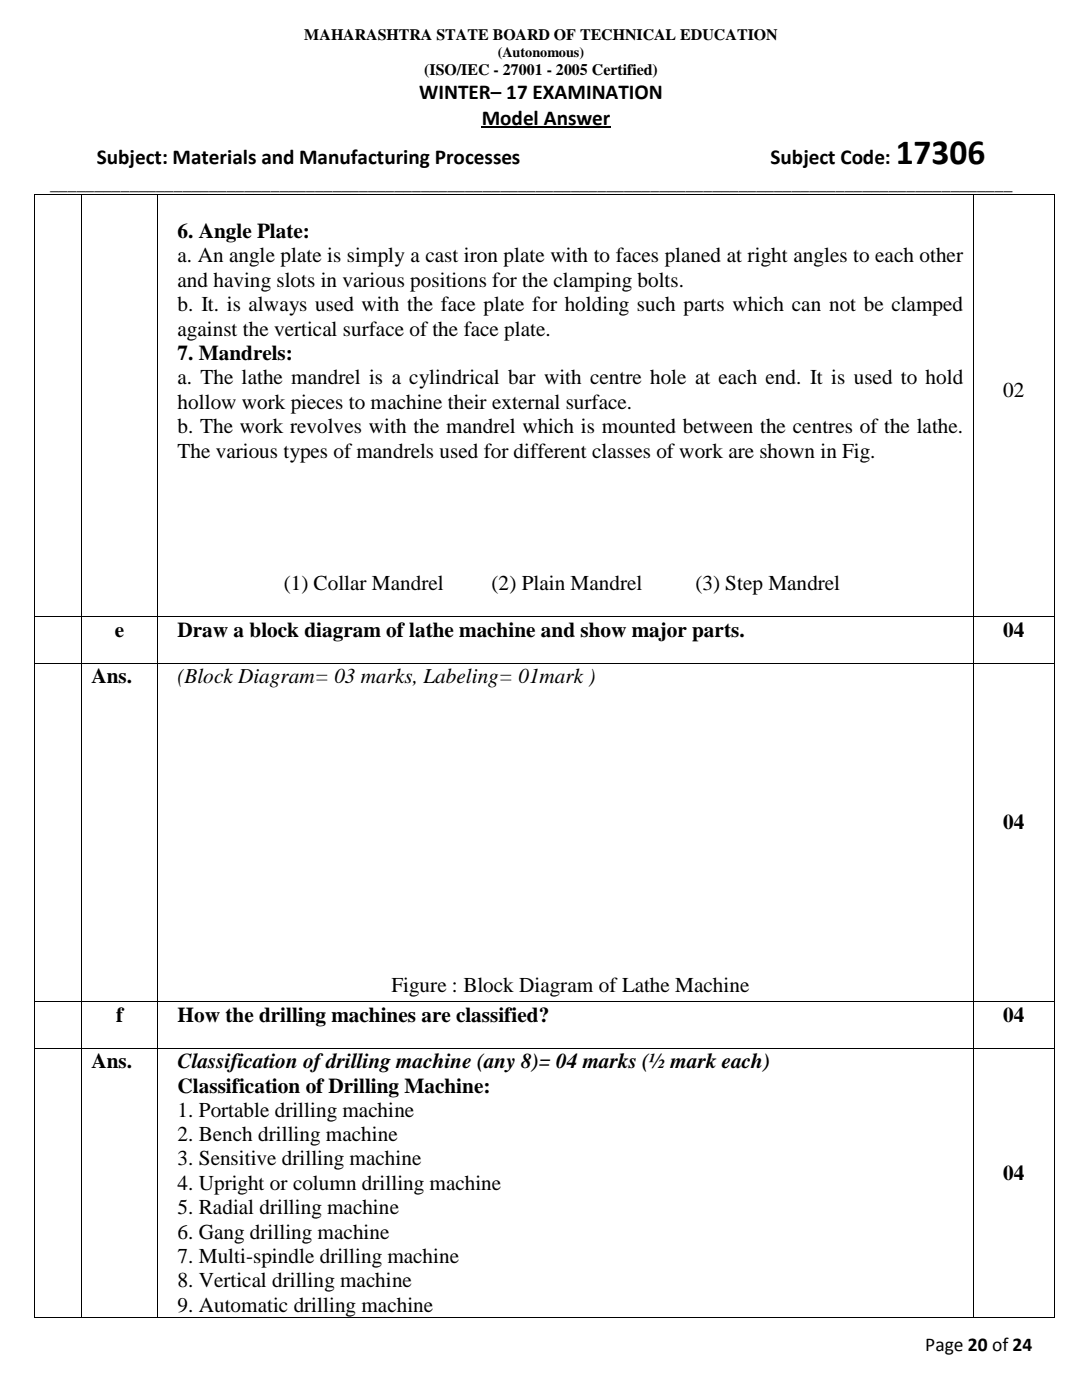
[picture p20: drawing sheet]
<svg xmlns="http://www.w3.org/2000/svg" width="216mm" height="279mm" viewBox="0 0 216 279" stroke-linecap="round" stroke-linejoin="round" font-family="sans-serif">
<defs><g id="words">
<text font-size="7.1" x="178.7" y="32.7">17306</text>
<g font-size="4.2">
<text x="83.6" y="19.7">WINTER– 17 EXAMINATION</text>
<text x="96.1" y="24.8">Model Answer</text>
<text x="19.3" y="32.7">Subject: Materials and Manufacturing Processes</text>
<text x="153.7" y="32.7">Subject Code:</text>
<text x="35.4" y="47.6">6. Angle Plate:</text>
<text x="35.4" y="52.4">a. An angle plate is simply a cast iron plate with to faces planed at right angles to each other</text>
<text x="35.4" y="57.2">and having slots in various positions for the clamping bolts.</text>
<text x="35.4" y="62.1">b. It. is always used with the face plate for holding such parts which can not be clamped</text>
<text x="35.4" y="67">against the vertical surface of the face plate.</text>
<text x="35.4" y="71.9">7. Mandrels:</text>
<text x="35.4" y="76.7">a. The lathe mandrel is a cylindrical bar with centre hole at each end. It is used to hold</text>
<text x="35.4" y="81.6">hollow work pieces to machine their external surface.</text>
<text x="200.2" y="79.2">02</text>
<text x="35.4" y="86.5">b. The work revolves with the mandrel which is mounted between the centres of the lathe.</text>
<text x="35.4" y="91.3">The various types of mandrels used for different classes of work are shown in Fig.</text>
<text x="56.6" y="117.7">(1) Collar Mandrel</text>
<text x="98.1" y="117.7">(2) Plain Mandrel</text>
<text x="138.7" y="117.7">(3) Step Mandrel</text>
<text x="22.9" y="127.1">e</text>
<text x="35.4" y="127.1">Draw a block diagram of lathe machine and show major parts.</text>
<text x="200.2" y="127.1">04</text>
<text x="18.2" y="136.4">Ans.</text>
<text x="35.4" y="136.3">(Block Diagram= 03 marks, Labeling= 01mark )</text>
<text x="200.2" y="165.5">04</text>
<text x="23.2" y="203.9">f</text>
<text x="35.4" y="203.9">How the drilling machines are classified?</text>
<text x="78.1" y="198.1">Figure : Block Diagram of Lathe Machine</text>
<text x="200.2" y="203.9">04</text>
<text x="18.2" y="213.2">Ans.</text>
<text x="35.4" y="213.2">Classification of drilling machine (any 8)= 04 marks (½ mark each)</text>
<text x="35.4" y="218.1">Classification of Drilling Machine:</text>
<text x="35.4" y="222.8">1. Portable drilling machine</text>
<text x="35.4" y="227.7">2. Bench drilling machine</text>
<text x="35.4" y="232.6">3. Sensitive drilling machine</text>
<text x="35.4" y="237.4">4. Upright or column drilling machine</text>
<text x="200.2" y="235.5">04</text>
<text x="35.4" y="242.3">5. Radial drilling machine</text>
<text x="35.4" y="247.2">6. Gang drilling machine</text>
<text x="35.4" y="252">7. Multi-spindle drilling machine</text>
<text x="35.4" y="256.9">8. Vertical drilling machine</text>
<text x="35.4" y="261.8">9. Automatic drilling machine</text>
</g>
<text font-size="3.9" x="184.6" y="269.7">Page 20 of 24</text>
<text font-size="3.5" x="10" y="37.9">_____________________________________________________________________________________________________________</text>
<g font-size="3.2">
<text x="60.7" y="8">MAHARASHTRA STATE BOARD OF TECHNICAL EDUCATION</text>
<text x="84.6" y="14.9">(ISO/IEC - 27001 - 2005 Certified)</text>
</g>
<text font-size="2.8" x="99.3" y="11.3">(Autonomous)</text>
</g></defs>
<path d="M96.1 25.4h25.8" fill="none" stroke="#000" stroke-width=".38"/>
<g fill="#000">
<path d="M6.7 38.7h.2v.1h-.2z" fill-rule="evenodd"/>
<path d="M6.7 38.7h.2v.1h-.2z" fill-rule="evenodd"/>
<path d="M16.3 38.7h.1v.1h-.1z" fill-rule="evenodd"/>
<path d="M31.3 38.7h.2v.1h-.2z" fill-rule="evenodd"/>
<path d="M194.1 38.7h.2v.1h-.2z" fill-rule="evenodd"/>
<path d="M210.3 38.7h.2v.1h-.2z" fill-rule="evenodd"/>
<path d="M210.3 38.7h.2v.1h-.2z" fill-rule="evenodd"/>
<path d="M6.7 123h.2v.1h-.2z" fill-rule="evenodd"/>
<path d="M6.7 132.3h.2v.1h-.2z" fill-rule="evenodd"/>
<path d="M16.3 123h.1v.1h-.1z" fill-rule="evenodd"/>
<path d="M16.3 132.3h.1v.1h-.1z" fill-rule="evenodd"/>
<path d="M31.3 123h.2v.1h-.2z" fill-rule="evenodd"/>
<path d="M31.3 132.3h.2v.1h-.2z" fill-rule="evenodd"/>
<path d="M194.1 123h.2v.1h-.2z" fill-rule="evenodd"/>
<path d="M194.1 132.3h.2v.1h-.2z" fill-rule="evenodd"/>
<path d="M210.3 123h.2v.1h-.2z" fill-rule="evenodd"/>
<path d="M210.3 132.3h.2v.1h-.2z" fill-rule="evenodd"/>
<path d="M6.7 199.8h.2v.2h-.2z" fill-rule="evenodd"/>
<path d="M16.3 199.8h.1v.2h-.1z" fill-rule="evenodd"/>
<path d="M31.3 199.8h.2v.2h-.2z" fill-rule="evenodd"/>
<path d="M194.1 199.8h.2v.2h-.2z" fill-rule="evenodd"/>
<path d="M210.3 199.8h.2v.2h-.2z" fill-rule="evenodd"/>
<path d="M6.7 209.1h.2v.2h-.2z" fill-rule="evenodd"/>
<path d="M16.3 209.1h.1v.2h-.1z" fill-rule="evenodd"/>
<path d="M31.3 209.1h.2v.2h-.2z" fill-rule="evenodd"/>
<path d="M194.1 209.1h.2v.2h-.2z" fill-rule="evenodd"/>
<path d="M210.3 209.1h.2v.2h-.2z" fill-rule="evenodd"/>
<path d="M6.7 262.8h.2v.2h-.2z" fill-rule="evenodd"/>
<path d="M6.7 262.8h.2v.2h-.2z" fill-rule="evenodd"/>
<path d="M16.3 262.8h.1v.2h-.1z" fill-rule="evenodd"/>
<path d="M31.3 262.8h.2v.2h-.2z" fill-rule="evenodd"/>
<path d="M194.1 262.8h.2v.2h-.2z" fill-rule="evenodd"/>
<path d="M210.3 262.8h.2v.2h-.2z" fill-rule="evenodd"/>
<path d="M210.3 262.8h.2v.2h-.2z" fill-rule="evenodd"/>
</g>
<g fill="none" stroke="#000" stroke-width=".2">
<path d="M6.8 38.8v84.2M6.9 38.7h9.4M16.3 38.8v84.2M16.4 38.7h14.9M31.4 38.8v84.2M31.5 38.7h162.6M194.2 38.8v84.2M194.3 38.7h16M210.4 38.8v84.2M6.8 123.1v9.2M6.8 132.4v67.4M6.9 123h9.4"/>
<path d="M6.9 132.4h9.4M16.3 123.1v9.2M16.3 132.4v67.4M16.4 123h14.9M16.4 132.4h14.9M31.4 123.1v9.2M31.4 132.4v67.4M31.5 123h162.6M31.5 132.4h162.6M194.2 123.1v9.2M194.2 132.4v67.4M194.3 123h16"/>
<path d="M194.3 132.4h16M210.4 123.1v9.2M210.4 132.4v67.4M6.8 200v9.1M6.9 199.9h9.4M16.3 200v9.1M16.4 199.9h14.9M31.4 200v9.1M31.5 199.9h162.6M194.2 200v9.1M194.3 199.9h16M210.4 200v9.1"/>
<path d="M6.8 209.3v53.5M6.9 209.2h9.4M16.3 209.3v53.5M16.4 209.2h14.9M31.4 209.3v53.5M31.5 209.2h162.6M194.2 209.3v53.5M194.3 209.2h16M210.4 209.3v53.5M6.9 262.9h9.4M16.4 262.9h14.9M31.5 262.9h162.6"/>
<path d="M194.3 262.9h16"/>
</g>
<use href="#words"/>
</svg>
